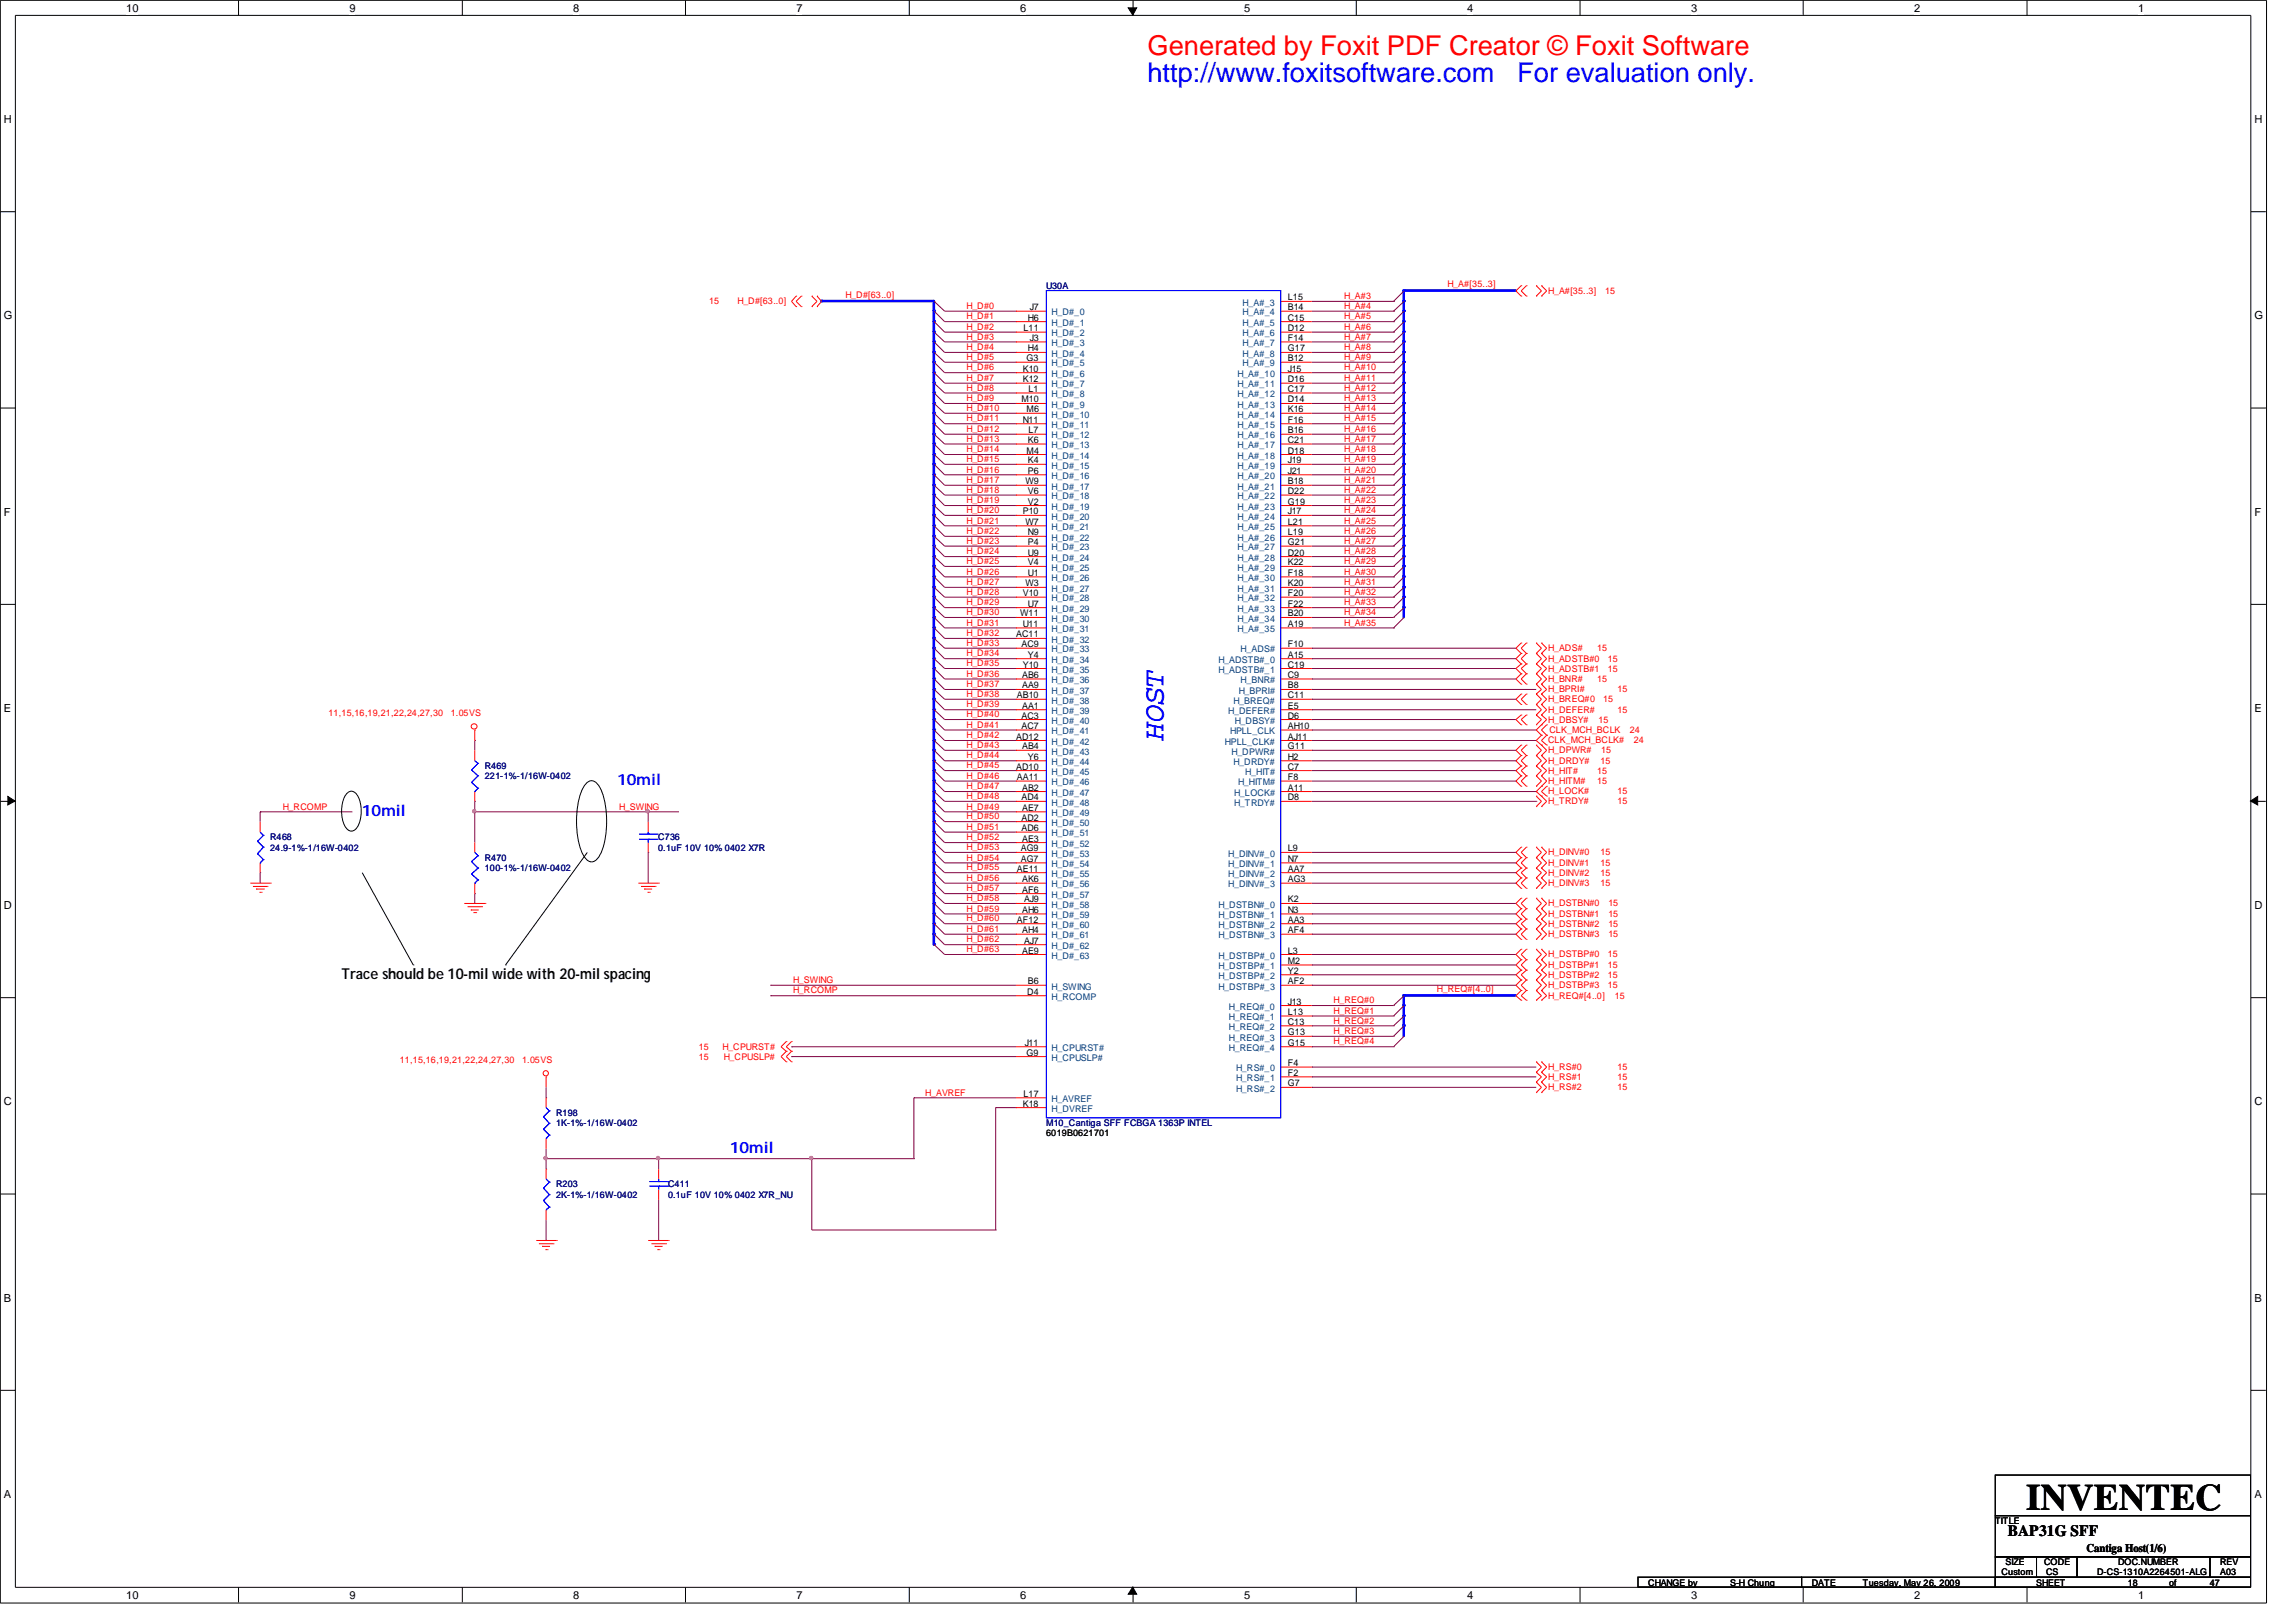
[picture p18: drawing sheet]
<svg xmlns="http://www.w3.org/2000/svg" width="297mm" height="210mm" viewBox="0 0 297 210" stroke-linecap="round" stroke-linejoin="round" font-family="sans-serif">
<defs><g id="words">
<text font-size="4.8" x="262.1" y="195.3">INVENTEC</text>
<text font-size="3.8" fill="#00f" x="150.5" y="95.8" transform="rotate(-90 150.5 95.8)">HOST</text>
<text font-size="3.5" fill="#f00" x="148.5" y="7.1">Generated by Foxit PDF Creator © Foxit Software</text>
<g font-size="3.5" fill="#00f">
<text x="148.5" y="10.6">http://www.foxitsoftware.com</text>
<text x="196.3" y="10.6">For evaluation only.</text>
</g>
<g font-size="2" fill="#00f">
<text x="79.8" y="101.6">10mil</text>
<text x="46.8" y="105.6">10mil</text>
<text x="94.4" y="149.2">10mil</text>
</g>
<text font-size="2" x="259.8" y="198.7">BAP31G SFF</text>
<text font-size="1.9" x="44.2" y="126.7">Trace should be 10-mil wide with 20-mil spacing</text>
<text font-size="1.5" x="269.9" y="200.7">Cantiga Host(1/6)</text>
<g font-size="1.4">
<text x="16.3" y="1.5">10</text>
<text x="45.2" y="1.5">9</text>
<text x="74.2" y="1.5">8</text>
<text x="103" y="1.5">7</text>
<text x="132" y="1.5">6</text>
<text x="161" y="1.5">5</text>
<text x="189.8" y="1.5">4</text>
<text x="218.8" y="1.5">3</text>
<text x="247.7" y="1.5">2</text>
<text x="276.6" y="1.5">1</text>
<text x=".5" y="15.9">H</text>
<text x="291.7" y="15.9">H</text>
<text x=".5" y="41.3">G</text>
<text x="291.7" y="41.3">G</text>
<text x=".5" y="66.7">F</text>
<text x="291.7" y="66.7">F</text>
<text x=".5" y="92.1">E</text>
<text x="291.7" y="92.1">E</text>
<text x=".5" y="117.6">D</text>
<text x="291.7" y="117.6">D</text>
<text x=".5" y="143">C</text>
<text x="291.7" y="143">C</text>
<text x=".5" y="168.4">B</text>
<text x="291.7" y="168.4">B</text>
<text x=".5" y="193.8">A</text>
<text x="291.7" y="193.8">A</text>
<text x="16.3" y="206.8">10</text>
<text x="45.2" y="206.8">9</text>
<text x="74.2" y="206.8">8</text>
<text x="103" y="206.8">7</text>
<text x="132" y="206.8">6</text>
<text x="161" y="206.8">5</text>
<text x="189.8" y="206.8">4</text>
<text x="218.8" y="206.8">3</text>
<text x="247.7" y="206.8">2</text>
<text x="276.6" y="206.8">1</text>
</g>
<g font-size="1.2" fill="#f00">
<text x="91.8" y="39.4">15</text>
<text x="95.4" y="39.4">H_D#[63..0]</text>
<text x="109.4" y="38.5">H_D#[63..0]</text>
<text x="125" y="40">H_D#0</text>
<text x="125" y="41.3">H_D#1</text>
<text x="173.9" y="38.7">H_A#3</text>
<text x="173.9" y="40">H_A#4</text>
<text x="173.9" y="41.3">H_A#5</text>
<text x="187.3" y="37.2">H_A#[35..3]</text>
<text x="200.3" y="38">H_A#[35..3]</text>
<text x="207.7" y="38">15</text>
<text x="125" y="42.7">H_D#2</text>
<text x="125" y="46.6">H_D#5</text>
<text x="125" y="47.9">H_D#6</text>
<text x="125" y="43.9">H_D#3</text>
<text x="125" y="45.3">H_D#4</text>
<text x="173.9" y="42.7">H_A#6</text>
<text x="173.9" y="43.9">H_A#7</text>
<text x="173.9" y="45.3">H_A#8</text>
<text x="173.9" y="46.6">H_A#9</text>
<text x="173.9" y="47.9">H_A#10</text>
<text x="125" y="49.3">H_D#7</text>
<text x="125" y="51.9">H_D#9</text>
<text x="125" y="50.5">H_D#8</text>
<text x="125" y="53.2">H_D#10</text>
<text x="173.9" y="49.3">H_A#11</text>
<text x="173.9" y="50.5">H_A#12</text>
<text x="173.9" y="51.9">H_A#13</text>
<text x="173.9" y="53.2">H_A#14</text>
<text x="125" y="55.9">H_D#12</text>
<text x="125" y="57.1">H_D#13</text>
<text x="125" y="54.5">H_D#11</text>
<text x="125" y="58.5">H_D#14</text>
<text x="125" y="59.8">H_D#15</text>
<text x="173.9" y="59.8">H_A#19</text>
<text x="173.9" y="57.1">H_A#17</text>
<text x="173.9" y="54.5">H_A#15</text>
<text x="173.9" y="55.9">H_A#16</text>
<text x="173.9" y="58.5">H_A#18</text>
<text x="125" y="63.8">H_D#18</text>
<text x="125" y="61.1">H_D#16</text>
<text x="125" y="65.1">H_D#19</text>
<text x="125" y="62.5">H_D#17</text>
<text x="173.9" y="65.1">H_A#23</text>
<text x="173.9" y="63.8">H_A#22</text>
<text x="173.9" y="62.5">H_A#21</text>
<text x="173.9" y="61.1">H_A#20</text>
<text x="125" y="67.7">H_D#21</text>
<text x="125" y="69.1">H_D#22</text>
<text x="125" y="66.4">H_D#20</text>
<text x="125" y="70.4">H_D#23</text>
<text x="125" y="71.7">H_D#24</text>
<text x="173.9" y="66.4">H_A#24</text>
<text x="173.9" y="70.4">H_A#27</text>
<text x="173.9" y="69.1">H_A#26</text>
<text x="173.9" y="67.7">H_A#25</text>
<text x="173.9" y="71.7">H_A#28</text>
<text x="125" y="75.7">H_D#27</text>
<text x="125" y="73">H_D#25</text>
<text x="125" y="77">H_D#28</text>
<text x="125" y="74.3">H_D#26</text>
<text x="173.9" y="74.3">H_A#30</text>
<text x="173.9" y="73">H_A#29</text>
<text x="173.9" y="75.7">H_A#31</text>
<text x="173.9" y="77">H_A#32</text>
<text x="125" y="80.9">H_D#31</text>
<text x="125" y="78.3">H_D#29</text>
<text x="125" y="79.6">H_D#30</text>
<text x="125" y="82.3">H_D#32</text>
<text x="125" y="83.6">H_D#33</text>
<text x="173.9" y="78.3">H_A#33</text>
<text x="173.9" y="79.6">H_A#34</text>
<text x="173.9" y="80.9">H_A#35</text>
<text x="125" y="87.5">H_D#36</text>
<text x="125" y="88.9">H_D#37</text>
<text x="125" y="84.9">H_D#34</text>
<text x="125" y="86.2">H_D#35</text>
<text x="200.3" y="85.6">H_ADSTB#0</text>
<text x="200.3" y="84.2">H_ADS#</text>
<text x="200.3" y="87">H_ADSTB#1</text>
<text x="200.3" y="88.2">H_BNR#</text>
<text x="200.3" y="89.6">H_BPRI#</text>
<text x="206.7" y="84.2">15</text>
<text x="206.7" y="88.2">15</text>
<text x="208" y="85.6">15</text>
<text x="208" y="87">15</text>
<text x="209.3" y="89.6">15</text>
<text x="42.5" y="92.6">11,15,16,19,21,22,24,27,30</text>
<text x="58.3" y="92.6">1.05VS</text>
<text x="125" y="94.1">H_D#41</text>
<text x="125" y="92.8">H_D#40</text>
<text x="125" y="90.2">H_D#38</text>
<text x="125" y="91.5">H_D#39</text>
<text x="125" y="95.5">H_D#42</text>
<text x="200.3" y="90.8">H_BREQ#0</text>
<text x="200.3" y="93.6">H_DBSY#</text>
<text x="200.3" y="92.2">H_DEFER#</text>
<text x="200.5" y="94.8">CLK_MCH_BCLK</text>
<text x="206.8" y="93.6">15</text>
<text x="207.4" y="90.8">15</text>
<text x="209.3" y="92.2">15</text>
<text x="210.9" y="94.8">24</text>
<text x="125" y="96.8">H_D#43</text>
<text x="125" y="100.8">H_D#46</text>
<text x="125" y="99.4">H_D#45</text>
<text x="125" y="98.1">H_D#44</text>
<text x="200.3" y="98.8">H_DRDY#</text>
<text x="200.3" y="97.5">H_DPWR#</text>
<text x="200.3" y="96.2">CLK_MCH_BCLK#</text>
<text x="200.3" y="101.4">H_HITM#</text>
<text x="200.3" y="100.2">H_HIT#</text>
<text x="206.7" y="101.4">15</text>
<text x="206.7" y="100.2">15</text>
<text x="207.1" y="98.8">15</text>
<text x="207.2" y="97.5">15</text>
<text x="211.4" y="96.2">24</text>
<text x="36.6" y="104.7">H_RCOMP</text>
<text x="80.1" y="104.7">H_SWING</text>
<text x="125" y="102.1">H_D#47</text>
<text x="125" y="106">H_D#50</text>
<text x="125" y="104.7">H_D#49</text>
<text x="125" y="103.4">H_D#48</text>
<text x="125" y="107.4">H_D#51</text>
<text x="200.3" y="102.8">H_LOCK#</text>
<text x="200.3" y="104.1">H_TRDY#</text>
<text x="209.3" y="102.8">15</text>
<text x="209.3" y="104.1">15</text>
<text x="125" y="112.6">H_D#55</text>
<text x="125" y="114">H_D#56</text>
<text x="125" y="110">H_D#53</text>
<text x="125" y="111.3">H_D#54</text>
<text x="125" y="108.7">H_D#52</text>
<text x="200.3" y="112">H_DINV#1</text>
<text x="200.3" y="113.4">H_DINV#2</text>
<text x="200.3" y="110.7">H_DINV#0</text>
<text x="207.1" y="112">15</text>
<text x="207.1" y="113.4">15</text>
<text x="207.1" y="110.7">15</text>
<text x="125" y="117.9">H_D#59</text>
<text x="125" y="116.6">H_D#58</text>
<text x="125" y="119.2">H_D#60</text>
<text x="125" y="115.3">H_D#57</text>
<text x="200.3" y="118.6">H_DSTBN#1</text>
<text x="200.3" y="120">H_DSTBN#2</text>
<text x="200.3" y="117.3">H_DSTBN#0</text>
<text x="200.3" y="114.6">H_DINV#3</text>
<text x="207.1" y="114.6">15</text>
<text x="208.1" y="118.6">15</text>
<text x="208.1" y="120">15</text>
<text x="208.1" y="117.3">15</text>
<text x="125" y="123.2">H_D#63</text>
<text x="125" y="120.6">H_D#61</text>
<text x="125" y="121.9">H_D#62</text>
<text x="200.3" y="125.2">H_DSTBP#1</text>
<text x="200.3" y="121.2">H_DSTBN#3</text>
<text x="200.3" y="123.9">H_DSTBP#0</text>
<text x="208" y="125.2">15</text>
<text x="208" y="123.9">15</text>
<text x="208.1" y="121.2">15</text>
<text x="102.6" y="128.5">H_RCOMP</text>
<text x="102.6" y="127.2">H_SWING</text>
<text x="172.5" y="131.1">H_REQ#1</text>
<text x="172.5" y="129.8">H_REQ#0</text>
<text x="185.9" y="128.4">H_REQ#[4..0]</text>
<text x="200.3" y="126.6">H_DSTBP#2</text>
<text x="200.3" y="129.2">H_REQ#[4..0]</text>
<text x="200.3" y="127.8">H_DSTBP#3</text>
<text x="208" y="126.6">15</text>
<text x="208" y="127.8">15</text>
<text x="208.9" y="129.2">15</text>
<text x="51.7" y="137.5">11,15,16,19,21,22,24,27,30</text>
<text x="67.6" y="137.5">1.05VS</text>
<text x="90.4" y="137.1">15</text>
<text x="90.4" y="135.8">15</text>
<text x="93.5" y="135.8">H_CPURST#</text>
<text x="93.6" y="137.1">H_CPUSLP#</text>
<text x="172.5" y="132.4">H_REQ#2</text>
<text x="172.5" y="133.8">H_REQ#3</text>
<text x="172.5" y="135.1">H_REQ#4</text>
<text x="119.7" y="141.7">H_AVREF</text>
<text x="200.3" y="138.4">H_RS#0</text>
<text x="200.3" y="139.8">H_RS#1</text>
<text x="200.3" y="141.1">H_RS#2</text>
<text x="209.3" y="138.4">15</text>
<text x="209.3" y="139.8">15</text>
<text x="209.3" y="141.1">15</text>
</g>
<g font-size="1.2">
<text x="133" y="41.5">H6</text>
<text x="133.3" y="40.1">J7</text>
<text x="166.6" y="38.9">L15</text>
<text x="166.6" y="40.1">B14</text>
<text x="166.6" y="41.5">C15</text>
<text x="132.4" y="42.8">L11</text>
<text x="132.8" y="46.7">G3</text>
<text x="133" y="45.5">H4</text>
<text x="133.3" y="44.1">J3</text>
<text x="166.6" y="42.8">D12</text>
<text x="166.6" y="44.1">F14</text>
<text x="166.6" y="45.5">G17</text>
<text x="166.6" y="46.7">B12</text>
<text x="132.2" y="52.1">M10</text>
<text x="132.3" y="48.1">K10</text>
<text x="132.3" y="49.4">K12</text>
<text x="132.8" y="53.3">M6</text>
<text x="133.1" y="50.7">L1</text>
<text x="166.6" y="48.1">J15</text>
<text x="166.6" y="49.4">D16</text>
<text x="166.6" y="50.7">C17</text>
<text x="166.6" y="52.1">D14</text>
<text x="166.6" y="53.3">K16</text>
<text x="132.3" y="54.7">N11</text>
<text x="132.8" y="58.7">M4</text>
<text x="133" y="57.3">K6</text>
<text x="133" y="59.9">K4</text>
<text x="133.1" y="56">L7</text>
<text x="166.6" y="54.7">F16</text>
<text x="166.6" y="56">B16</text>
<text x="166.6" y="57.3">C21</text>
<text x="166.6" y="58.7">D18</text>
<text x="166.6" y="59.9">J19</text>
<text x="132.7" y="62.7">W9</text>
<text x="133" y="61.3">P6</text>
<text x="133" y="63.9">V6</text>
<text x="133" y="65.3">V2</text>
<text x="166.6" y="61.3">J21</text>
<text x="166.6" y="62.7">B18</text>
<text x="166.6" y="63.9">D22</text>
<text x="166.6" y="65.3">G19</text>
<text x="132.3" y="66.5">P10</text>
<text x="132.7" y="67.9">W7</text>
<text x="133" y="69.3">N9</text>
<text x="133" y="70.5">P4</text>
<text x="133" y="71.9">U9</text>
<text x="166.6" y="66.5">J17</text>
<text x="166.6" y="67.9">L21</text>
<text x="166.6" y="69.3">L19</text>
<text x="166.6" y="70.5">G21</text>
<text x="166.6" y="71.9">D20</text>
<text x="132.3" y="77.1">V10</text>
<text x="132.7" y="75.9">W3</text>
<text x="133" y="73.2">V4</text>
<text x="133" y="74.5">U1</text>
<text x="166.6" y="73.2">K22</text>
<text x="166.6" y="74.5">F18</text>
<text x="166.6" y="75.9">K20</text>
<text x="166.6" y="77.1">F20</text>
<text x="131.5" y="82.5">AC11</text>
<text x="132" y="79.8">W11</text>
<text x="132.2" y="83.7">AC9</text>
<text x="132.3" y="81.1">U11</text>
<text x="133" y="78.5">U7</text>
<text x="166.6" y="83.7">F10</text>
<text x="166.6" y="78.5">F22</text>
<text x="166.6" y="79.8">B20</text>
<text x="166.6" y="81.1">A19</text>
<text x="132.2" y="87.7">AB6</text>
<text x="132.2" y="89.1">AA9</text>
<text x="132.3" y="86.4">Y10</text>
<text x="133" y="85.1">Y4</text>
<text x="166.6" y="87.7">C9</text>
<text x="166.6" y="85.1">A15</text>
<text x="166.6" y="86.4">C19</text>
<text x="166.6" y="89.1">B8</text>
<text x="131.5" y="95.7">AD12</text>
<text x="131.6" y="90.3">AB10</text>
<text x="132.2" y="93">AC3</text>
<text x="132.2" y="94.3">AC7</text>
<text x="132.2" y="91.7">AA1</text>
<text x="166.6" y="90.3">C11</text>
<text x="166.6" y="94.3">AH10</text>
<text x="166.6" y="93">D6</text>
<text x="166.6" y="95.7">AJ11</text>
<text x="166.6" y="91.7">E5</text>
<text x="131.5" y="99.6">AD10</text>
<text x="131.6" y="100.9">AA11</text>
<text x="132.2" y="96.9">AB4</text>
<text x="133" y="98.3">Y6</text>
<text x="166.6" y="96.9">G11</text>
<text x="166.6" y="99.6">C7</text>
<text x="166.6" y="98.3">H2</text>
<text x="166.6" y="100.9">F8</text>
<text x="132.2" y="106.2">AD2</text>
<text x="132.2" y="103.5">AD4</text>
<text x="132.2" y="107.5">AD6</text>
<text x="132.2" y="102.3">AB2</text>
<text x="132.2" y="104.9">AE7</text>
<text x="166.6" y="103.5">D8</text>
<text x="166.6" y="102.3">A11</text>
<text x="131.6" y="112.8">AE11</text>
<text x="132.1" y="110.2">AG9</text>
<text x="132.1" y="111.5">AG7</text>
<text x="132.2" y="108.9">AE3</text>
<text x="166.6" y="110.2">L9</text>
<text x="166.6" y="111.5">N7</text>
<text x="166.6" y="112.8">AA7</text>
<text x="131.6" y="119.4">AF12</text>
<text x="132.2" y="114.1">AK6</text>
<text x="132.2" y="115.5">AF6</text>
<text x="132.2" y="118.1">AH6</text>
<text x="132.5" y="116.8">AJ9</text>
<text x="166.6" y="116.8">K2</text>
<text x="166.6" y="118.1">N3</text>
<text x="166.6" y="119.4">AA3</text>
<text x="166.6" y="114.1">AG3</text>
<text x="132.2" y="120.7">AH4</text>
<text x="132.2" y="123.4">AE9</text>
<text x="132.5" y="122.1">AJ7</text>
<text x="166.6" y="120.7">AF4</text>
<text x="166.6" y="123.4">L3</text>
<text x="166.6" y="124.7">M2</text>
<text x="166.6" y="126">Y2</text>
<text x="132.9" y="128.7">D4</text>
<text x="133" y="127.3">B6</text>
<text x="166.6" y="127.3">AF2</text>
<text x="166.6" y="130">J13</text>
<text x="166.6" y="131.3">L13</text>
<text x="132.6" y="135.3">J11</text>
<text x="132.8" y="136.6">G9</text>
<text x="166.6" y="137.9">F4</text>
<text x="166.6" y="132.6">C13</text>
<text x="166.6" y="133.9">G13</text>
<text x="166.6" y="135.3">G15</text>
<text x="132.3" y="143.2">K18</text>
<text x="132.4" y="141.9">L17</text>
<text x="166.6" y="139.2">F2</text>
<text x="166.6" y="140.5">G7</text>
<text x="135.4" y="147">6019B0621701</text>
<text x="258.1" y="197.2">TITLE</text>
<text x="259" y="203.8">Custom</text>
<text x="259.5" y="202.5">SIZE</text>
<text x="264.5" y="202.5">CODE</text>
<text x="264.7" y="203.8">CS</text>
<text x="271.3" y="203.8">D-CS-1310A2264501-ALG</text>
<text x="274" y="202.5">DOC.NUMBER</text>
<text x="287.2" y="203.8">A03</text>
<text x="287.2" y="202.5">REV</text>
<text x="213.3" y="205.1">CHANGE by</text>
<text x="223.8" y="205.1">S-H Chung</text>
<text x="234.4" y="205.1">DATE</text>
<text x="241" y="205.1">Tuesday, May 26, 2009</text>
<text x="263.5" y="205.1">SHEET</text>
<text x="275.3" y="205.1">18</text>
<text x="280.6" y="205.1">of</text>
<text x="285.9" y="205.1">47</text>
</g>
<g font-size="1.2" fill="#000080">
<text x="135.4" y="37.4">U30A</text>
<text x="62.7" y="99.5">R469</text>
<text x="62.7" y="100.8">221-1%-1/16W-0402</text>
<text x="35" y="108.7">R468</text>
<text x="35" y="110.1">24.9-1%-1/16W-0402</text>
<text x="62.7" y="111.3">R470</text>
<text x="62.7" y="112.7">100-1%-1/16W-0402</text>
<text x="85.2" y="108.7">C736</text>
<text x="85.2" y="110.1">0.1uF 10V 10% 0402 X7R</text>
<text x="72" y="144.4">R198</text>
<text x="72" y="145.7">1K-1%-1/16W-0402</text>
<text x="135.4" y="145.7">M10_Cantiga SFF FCBGA 1363P INTEL</text>
<text x="72" y="153.6">R203</text>
<text x="72" y="154.9">2K-1%-1/16W-0402</text>
<text x="86.4" y="153.6">C411</text>
<text x="86.4" y="154.9">0.1uF 10V 10% 0402 X7R_NU</text>
</g>
<g font-size="1.2" fill="#004080">
<text x="136" y="40.8">H_D#_0</text>
<text x="160.8" y="39.5">H_A#_3</text>
<text x="160.8" y="40.8">H_A#_4</text>
<text x="136" y="42.2">H_D#_1</text>
<text x="136" y="43.5">H_D#_2</text>
<text x="136" y="44.8">H_D#_3</text>
<text x="136" y="46.1">H_D#_4</text>
<text x="136" y="47.4">H_D#_5</text>
<text x="160.8" y="42.2">H_A#_5</text>
<text x="160.8" y="43.5">H_A#_6</text>
<text x="160.8" y="44.8">H_A#_7</text>
<text x="160.8" y="46.1">H_A#_8</text>
<text x="160.8" y="47.4">H_A#_9</text>
<text x="136" y="51.4">H_D#_8</text>
<text x="136" y="52.7">H_D#_9</text>
<text x="136" y="48.8">H_D#_6</text>
<text x="136" y="50.1">H_D#_7</text>
<text x="160.1" y="48.8">H_A#_10</text>
<text x="160.1" y="50.1">H_A#_11</text>
<text x="160.1" y="51.4">H_A#_12</text>
<text x="160.1" y="52.7">H_A#_13</text>
<text x="136" y="54">H_D#_10</text>
<text x="136" y="55.4">H_D#_11</text>
<text x="136" y="56.7">H_D#_12</text>
<text x="136" y="58">H_D#_13</text>
<text x="136" y="59.4">H_D#_14</text>
<text x="160.1" y="54">H_A#_14</text>
<text x="160.1" y="55.4">H_A#_15</text>
<text x="160.1" y="56.7">H_A#_16</text>
<text x="160.1" y="58">H_A#_17</text>
<text x="160.1" y="59.4">H_A#_18</text>
<text x="136" y="60.6">H_D#_15</text>
<text x="136" y="62">H_D#_16</text>
<text x="136" y="63.3">H_D#_17</text>
<text x="136" y="64.6">H_D#_18</text>
<text x="136" y="66">H_D#_19</text>
<text x="160.1" y="60.6">H_A#_19</text>
<text x="160.1" y="62">H_A#_20</text>
<text x="160.1" y="63.3">H_A#_21</text>
<text x="160.1" y="64.6">H_A#_22</text>
<text x="160.1" y="66">H_A#_23</text>
<text x="136" y="67.2">H_D#_20</text>
<text x="136" y="68.6">H_D#_21</text>
<text x="136" y="69.9">H_D#_22</text>
<text x="136" y="71.2">H_D#_23</text>
<text x="160.1" y="67.2">H_A#_24</text>
<text x="160.1" y="68.6">H_A#_25</text>
<text x="160.1" y="69.9">H_A#_26</text>
<text x="160.1" y="71.2">H_A#_27</text>
<text x="136" y="72.6">H_D#_24</text>
<text x="136" y="73.8">H_D#_25</text>
<text x="136" y="75.2">H_D#_26</text>
<text x="136" y="76.5">H_D#_27</text>
<text x="136" y="77.8">H_D#_28</text>
<text x="160.1" y="72.6">H_A#_28</text>
<text x="160.1" y="73.8">H_A#_29</text>
<text x="160.1" y="75.2">H_A#_30</text>
<text x="160.1" y="76.5">H_A#_31</text>
<text x="160.1" y="77.8">H_A#_32</text>
<text x="136" y="80.4">H_D#_30</text>
<text x="136" y="79.2">H_D#_29</text>
<text x="136" y="81.8">H_D#_31</text>
<text x="136" y="83.1">H_D#_32</text>
<text x="160.1" y="79.2">H_A#_33</text>
<text x="160.1" y="80.4">H_A#_34</text>
<text x="160.1" y="81.8">H_A#_35</text>
<text x="136" y="84.4">H_D#_33</text>
<text x="136" y="85.8">H_D#_34</text>
<text x="136" y="87">H_D#_35</text>
<text x="136" y="88.4">H_D#_36</text>
<text x="136" y="89.7">H_D#_37</text>
<text x="157.6" y="85.8">H_ADSTB#_0</text>
<text x="157.6" y="87">H_ADSTB#_1</text>
<text x="160.3" y="89.7">H_BPRI#</text>
<text x="160.5" y="84.4">H_ADS#</text>
<text x="160.5" y="88.4">H_BNR#</text>
<text x="136" y="93.6">H_D#_40</text>
<text x="136" y="91">H_D#_38</text>
<text x="136" y="92.4">H_D#_39</text>
<text x="136" y="95">H_D#_41</text>
<text x="158.9" y="92.4">H_DEFER#</text>
<text x="159.2" y="95">HPLL_CLK</text>
<text x="159.6" y="91">H_BREQ#</text>
<text x="159.8" y="93.6">H_DBSY#</text>
<text x="136" y="96.4">H_D#_42</text>
<text x="136" y="97.6">H_D#_43</text>
<text x="136" y="99">H_D#_44</text>
<text x="136" y="100.2">H_D#_45</text>
<text x="136" y="101.6">H_D#_46</text>
<text x="158.5" y="96.4">HPLL_CLK#</text>
<text x="159.3" y="97.6">H_DPWR#</text>
<text x="159.6" y="99">H_DRDY#</text>
<text x="160.2" y="101.6">H_HITM#</text>
<text x="161.1" y="100.2">H_HIT#</text>
<text x="136" y="106.8">H_D#_50</text>
<text x="136" y="103">H_D#_47</text>
<text x="136" y="104.2">H_D#_48</text>
<text x="136" y="105.6">H_D#_49</text>
<text x="159.7" y="104.2">H_TRDY#</text>
<text x="159.7" y="103">H_LOCK#</text>
<text x="136" y="108.2">H_D#_51</text>
<text x="136" y="109.6">H_D#_52</text>
<text x="136" y="110.8">H_D#_53</text>
<text x="136" y="112.2">H_D#_54</text>
<text x="136" y="113.5">H_D#_55</text>
<text x="158.9" y="110.8">H_DINV#_0</text>
<text x="158.9" y="112.2">H_DINV#_1</text>
<text x="158.9" y="113.5">H_DINV#_2</text>
<text x="136" y="114.8">H_D#_56</text>
<text x="136" y="116.2">H_D#_57</text>
<text x="136" y="117.4">H_D#_58</text>
<text x="136" y="118.8">H_D#_59</text>
<text x="157.6" y="117.4">H_DSTBN#_0</text>
<text x="157.6" y="118.8">H_DSTBN#_1</text>
<text x="158.9" y="114.8">H_DINV#_3</text>
<text x="136" y="120.1">H_D#_60</text>
<text x="136" y="121.4">H_D#_61</text>
<text x="136" y="122.8">H_D#_62</text>
<text x="136" y="124">H_D#_63</text>
<text x="157.6" y="120.1">H_DSTBN#_2</text>
<text x="157.6" y="121.4">H_DSTBN#_3</text>
<text x="157.6" y="124">H_DSTBP#_0</text>
<text x="157.6" y="125.4">H_DSTBP#_1</text>
<text x="136" y="128">H_SWING</text>
<text x="136" y="129.4">H_RCOMP</text>
<text x="157.6" y="126.7">H_DSTBP#_2</text>
<text x="157.6" y="128">H_DSTBP#_3</text>
<text x="159" y="130.6">H_REQ#_0</text>
<text x="159" y="132">H_REQ#_1</text>
<text x="136" y="136">H_CPURST#</text>
<text x="136" y="137.2">H_CPUSLP#</text>
<text x="159" y="133.3">H_REQ#_2</text>
<text x="159" y="134.6">H_REQ#_3</text>
<text x="159" y="136">H_REQ#_4</text>
<text x="136" y="142.6">H_AVREF</text>
<text x="136" y="143.8">H_DVREF</text>
<text x="159.9" y="138.6">H_RS#_0</text>
<text x="159.9" y="139.9">H_RS#_1</text>
<text x="159.9" y="141.2">H_RS#_2</text>
</g>
</g></defs>
<path d="M0 0h293.2v207.4h-293.2zM2 2h289.2v203.4h-289.2z" fill="none" stroke="#000" stroke-width=".13"/>
<g fill="#fff">
<path d="M16.3 .3h1.6v1.6h-1.6z"/>
<path d="M16.3 205.6h1.6v1.6h-1.6z"/>
</g>
<path d="M30.9 0v2M30.9 205.4v1.9" fill="none" stroke="#000" stroke-width=".13"/>
<g fill="#fff">
<path d="M45.2 .3h.8v1.6h-.8z"/>
<path d="M45.2 205.6h.8v1.6h-.8z"/>
</g>
<path d="M59.8 0v2M59.8 205.4v1.9" fill="none" stroke="#000" stroke-width=".13"/>
<g fill="#fff">
<path d="M74.2 .3h.7v1.6h-.7z"/>
<path d="M74.2 205.6h.7v1.6h-.7z"/>
</g>
<path d="M88.7 0v2M88.7 205.4v1.9" fill="none" stroke="#000" stroke-width=".13"/>
<g fill="#fff">
<path d="M103 .3h.8v1.6h-.8z"/>
<path d="M103 205.6h.8v1.6h-.8z"/>
</g>
<path d="M117.6 0v2M117.6 205.4v1.9" fill="none" stroke="#000" stroke-width=".13"/>
<g fill="#fff">
<path d="M132 .3h.8v1.6h-.8z"/>
<path d="M132 205.6h.8v1.6h-.8z"/>
</g>
<path d="M146.6 0v2M146.6 205.4v1.9" fill="none" stroke="#000" stroke-width=".13"/>
<path d="M146 1h1.1l-.5 .9zM146.6 205.3l.5 .9h-1.1z" fill="#000" stroke="#000" stroke-width=".13"/>
<g fill="#fff">
<path d="M161 .3h.7v1.6h-.7z"/>
<path d="M161 205.6h.7v1.6h-.7z"/>
</g>
<path d="M175.5 0v2M175.5 205.4v1.9" fill="none" stroke="#000" stroke-width=".13"/>
<g fill="#fff">
<path d="M189.8 .3h.8v1.6h-.8z"/>
<path d="M189.8 205.6h.8v1.6h-.8z"/>
</g>
<path d="M204.4 0v2M204.4 205.4v1.9" fill="none" stroke="#000" stroke-width=".13"/>
<g fill="#fff">
<path d="M218.8 .3h.7v1.6h-.7z"/>
<path d="M218.8 205.6h.7v1.6h-.7z"/>
</g>
<path d="M233.3 0v2M233.3 205.4v1.9" fill="none" stroke="#000" stroke-width=".13"/>
<g fill="#fff">
<path d="M247.6 .3h.8v1.6h-.8z"/>
<path d="M247.6 205.6h.8v1.6h-.8z"/>
</g>
<path d="M262.3 0v2M262.3 205.4v1.9" fill="none" stroke="#000" stroke-width=".13"/>
<g fill="#fff">
<path d="M276.6 .3h.8v1.6h-.8z"/>
<path d="M276.6 205.6h.8v1.6h-.8z"/>
<path d="M.5 14.6h.9v1.7h-.9z"/>
<path d="M291.7 14.6h.9v1.7h-.9z"/>
<path d="M.5 40h1v1.7h-1z"/>
<path d="M291.7 40h1v1.7h-1z"/>
</g>
<path d="M0 27.4h2M291.2 27.4h2" fill="none" stroke="#000" stroke-width=".13"/>
<g fill="#fff">
<path d="M.5 65.4h.9v1.7h-.9z"/>
<path d="M291.7 65.4h.8v1.7h-.8z"/>
</g>
<path d="M0 52.8h2M291.2 52.8h2" fill="none" stroke="#000" stroke-width=".13"/>
<g fill="#fff">
<path d="M.5 90.8h.9v1.7h-.9z"/>
<path d="M291.7 90.8h.9v1.7h-.9z"/>
</g>
<path d="M0 78.2h2M291.2 78.2h2" fill="none" stroke="#000" stroke-width=".13"/>
<g fill="#fff">
<path d="M.5 116.3h1v1.6h-1z"/>
<path d="M291.7 116.3h1v1.6h-1z"/>
</g>
<path d="M0 103.7h2M291.2 103.7h2" fill="none" stroke="#000" stroke-width=".13"/>
<path d="M1 103l.9 .6-.9 .5zM291.2 103.6l.9-.6v1.1z" fill="#000" stroke="#000" stroke-width=".13"/>
<g fill="#fff">
<path d="M.5 141.7h1v1.6h-1z"/>
<path d="M291.7 141.7h1v1.6h-1z"/>
</g>
<path d="M0 129.1h2M291.2 129.1h2" fill="none" stroke="#000" stroke-width=".13"/>
<g fill="#fff">
<path d="M.5 167.1h.9v1.6h-.9z"/>
<path d="M291.7 167.1h.9v1.6h-.9z"/>
</g>
<path d="M0 154.5h2M291.2 154.5h2" fill="none" stroke="#000" stroke-width=".13"/>
<g fill="#fff">
<path d="M.5 192.5h.9v1.6h-.9z"/>
<path d="M291.7 192.5h.9v1.6h-.9z"/>
</g>
<path d="M0 179.9h2M291.2 179.9h2" fill="none" stroke="#000" stroke-width=".13"/>
<g fill="none" stroke="#800040" stroke-width=".13">
<path d="M122.2 49.6h9.2M122.2 43h9.2M122.2 56.2h9.2M122.2 46.9h9.2M122.2 40.3h9.2M122.2 57.4h9.2M122.2 54.8h9.2M122.2 48.2h9.2M122.2 44.2h9.2M122.2 52.2h9.2M122.2 50.8h9.2M122.2 58.8h9.2"/>
<path d="M122.2 53.5h9.2M122.2 45.6h9.2M122.2 41.6h9.2M131.4 49.6h.1M131.4 43h.1M131.4 56.2h.1M131.4 46.9h.1M131.4 40.3h.1M131.4 57.4h.1M131.4 54.8h.1M131.4 48.2h.1M131.4 44.2h.1"/>
<path d="M131.4 52.2h.1M131.4 50.8h.1M131.4 58.8h.1M131.4 53.5h.1M131.4 45.6h.1M131.4 41.6h.1M122.2 60.1h9.2M122.2 76h9.2M122.2 68h9.2M122.2 69.4h9.2M122.2 64.1h9.2M122.2 66.7h9.2"/>
<path d="M122.2 61.4h9.2M122.2 73.3h9.2M122.2 77.3h9.2M122.2 70.7h9.2M122.2 74.6h9.2M122.2 78.6h9.2M122.2 65.4h9.2M122.2 62.8h9.2M122.2 79.9h9.2M122.2 72h9.2M131.4 60.1h.1M131.4 76h.1"/>
<path d="M131.4 68h.1M131.4 69.4h.1M131.4 64.1h.1M131.4 66.7h.1M131.4 61.4h.1M131.4 73.3h.1M131.4 77.3h.1M131.4 70.7h.1M131.4 74.6h.1M131.4 78.6h.1M131.4 65.4h.1M131.4 62.8h.1"/>
<path d="M131.4 79.9h.1M131.4 72h.1M122.2 81.2h9.2M122.2 82.6h9.2M122.2 94.4h9.2M122.2 83.9h9.2M122.2 93.1h9.2M122.2 90.5h9.2M122.2 97.1h9.2M122.2 87.8h9.2M122.2 91.8h9.2M122.2 89.2h9.2"/>
<path d="M122.2 85.2h9.2M122.2 95.8h9.2M122.2 86.5h9.2M122.2 99.7h9.2M122.2 98.4h9.2M131.4 81.2h.1M131.4 82.6h.1M131.4 94.4h.1M131.4 83.9h.1M131.4 93.1h.1M131.4 90.5h.1M131.4 97.1h.1"/>
<path d="M131.4 87.8h.1M131.4 91.8h.1M131.4 89.2h.1M131.4 85.2h.1M131.4 95.8h.1M131.4 86.5h.1M131.4 99.7h.1M131.4 98.4h.1M122.2 102.4h9.2M122.2 101h9.2M122.2 112.9h9.2M122.2 106.3h9.2"/>
<path d="M122.2 118.2h9.2M122.2 114.3h9.2M122.2 110.3h9.2M122.2 116.9h9.2M122.2 119.5h9.2M122.2 111.6h9.2M122.2 115.6h9.2M122.2 105h9.2M122.2 103.7h9.2M122.2 107.7h9.2M122.2 109h9.2M131.4 102.4h.1"/>
<path d="M131.4 101h.1M131.4 112.9h.1M131.4 106.3h.1M131.4 118.2h.1M131.4 114.3h.1M131.4 110.3h.1M131.4 116.9h.1M131.4 119.5h.1M131.4 111.6h.1M131.4 115.6h.1M131.4 105h.1M131.4 103.7h.1"/>
<path d="M131.4 107.7h.1M131.4 109h.1M122.2 123.5h9.2M122.2 120.9h9.2M122.2 122.2h9.2M131.4 123.5h.1M131.4 120.9h.1M131.4 122.2h.1"/>
</g>
<path d="M106.3 38.9h14.5" fill="none" stroke="#00f" stroke-width=".34"/>
<circle cx="106.3" cy="38.9" r=".17" fill="#00f"/>
<g fill="none" stroke="#800040" stroke-width=".13">
<path d="M61.4 95.8h.1M61.4 95.8v1.3M33.7 105h.1M33.7 112.9h.1M33.7 105h11.9M33.7 105v1.3M33.7 112.9v1.4M61.4 105h.1M61.4 103.7h.1M61.4 115.6h.1M61.4 105h26.4M61.4 103.7v5.3"/>
<path d="M61.4 115.6v1.3M83.9 110.3h.1M83.9 105h.1M83.9 105v1.3M83.9 110.3v4"/>
</g>
<g fill="#f0f" stroke="#f0f" stroke-width=".13">
<circle cx="83.8" cy="104.9" r=".21"/>
<circle cx="61.3" cy="104.9" r=".21"/>
</g>
<path d="M120.8 85.2v1.2" fill="none" stroke="#00f" stroke-width=".34"/>
<circle cx="120.8" cy="86.4" r=".17" fill="#00f"/>
<path d="M120.8 98.4v1.3" fill="none" stroke="#00f" stroke-width=".34"/>
<circle cx="120.8" cy="99.7" r=".17" fill="#00f"/>
<path d="M120.8 101v1.4" fill="none" stroke="#00f" stroke-width=".34"/>
<circle cx="120.8" cy="102.4" r=".17" fill="#00f"/>
<path d="M120.8 56.1v1.3" fill="none" stroke="#00f" stroke-width=".34"/>
<circle cx="120.8" cy="57.4" r=".17" fill="#00f"/>
<path d="M120.8 42.9v1.3" fill="none" stroke="#00f" stroke-width=".34"/>
<circle cx="120.8" cy="44.2" r=".17" fill="#00f"/>
<path d="M169.7 86.5h.1M169.7 87.8h.1M169.7 89.2h.1M169.7 90.5h.1M169.7 86.5h26.4M169.7 87.8h26.4M169.7 89.2h29.1M169.7 90.5h26.4" fill="none" stroke="#800040" stroke-width=".13"/>
<path d="M181.6 128.8h14.5" fill="none" stroke="#00f" stroke-width=".34"/>
<circle cx="181.6" cy="128.8" r=".17" fill="#00f"/>
<g fill="none" stroke="#800040" stroke-width=".13">
<path d="M169.7 83.9h.1M169.7 85.2h.1M169.7 83.9h26.4M169.7 85.2h26.4M169.7 118.2h.1M169.7 119.5h.1M169.7 116.9h.1M169.7 118.2h26.4M169.7 119.5h26.4M169.7 116.9h26.4M169.7 138h.1M169.7 139.3h.1"/>
<path d="M169.7 131.4h.1M169.7 132.7h.1M169.7 130.1h.1M169.7 134.1h.1M169.7 135.4h.1M169.7 120.9h.1M169.7 124.8h.1M169.7 126.1h.1M169.7 123.5h.1M169.7 127.5h.1M169.7 138h29.1M169.7 139.3h29.1"/>
<path d="M169.7 131.4h10.6M169.7 132.7h10.6M169.7 130.1h10.6M169.7 134.1h10.6M169.7 135.4h10.6M169.7 120.9h26.4M169.7 124.8h26.4M169.7 126.1h26.4M169.7 123.5h26.4M169.7 127.5h26.4M169.7 140.7h.1M169.7 140.7h29.1"/>
</g>
<path d="M181.6 37.6h14.5" fill="none" stroke="#00f" stroke-width=".34"/>
<circle cx="181.6" cy="37.6" r=".17" fill="#00f"/>
<path d="M181.6 68v1.3" fill="none" stroke="#00f" stroke-width=".34"/>
<circle cx="181.6" cy="69.3" r=".17" fill="#00f"/>
<path d="M181.6 56.1v1.3" fill="none" stroke="#00f" stroke-width=".34"/>
<circle cx="181.6" cy="57.4" r=".17" fill="#00f"/>
<path d="M181.6 38.9v1.3" fill="none" stroke="#00f" stroke-width=".34"/>
<circle cx="181.6" cy="40.2" r=".17" fill="#00f"/>
<g fill="none" stroke="#800040" stroke-width=".13">
<path d="M169.7 39h10.6M180.3 39h.1M169.7 40.3h10.6M169.7 41.6h10.6M169.7 43h10.6M169.7 44.2h10.6M169.7 45.6h10.6M169.7 46.9h10.6M169.7 49.6h10.6M169.7 48.2h10.6M169.7 50.8h10.6M169.7 52.2h10.6"/>
<path d="M169.7 53.5h10.6M169.7 57.4h10.6M169.7 54.8h10.6M169.7 56.2h10.6M169.7 58.8h10.6M180.3 40.3h.1M180.3 41.6h.1M180.3 43h.1M180.3 44.2h.1M180.3 45.6h.1M180.3 46.9h.1M180.3 49.6h.1"/>
<path d="M180.3 48.2h.1M180.3 50.8h.1M180.3 52.2h.1M180.3 53.5h.1M180.3 57.4h.1M180.3 54.8h.1M180.3 56.2h.1M180.3 58.8h.1M169.7 79.9h.1M169.7 65.4h10.6M169.7 74.6h10.6M169.7 64.1h10.6"/>
<path d="M169.7 73.3h10.6M169.7 62.8h10.6M169.7 66.7h10.6M169.7 70.7h10.6M169.7 69.4h10.6M169.7 68h10.6M169.7 72h10.6M169.7 60.1h10.6M169.7 61.4h10.6M169.7 76h10.6M169.7 77.3h10.6M169.7 78.6h10.6"/>
<path d="M169.7 79.9h10.6M180.3 65.4h.1M180.3 74.6h.1M180.3 64.1h.1M180.3 73.3h.1M180.3 62.8h.1M180.3 66.7h.1M180.3 70.7h.1M180.3 69.4h.1M180.3 68h.1M180.3 72h.1M180.3 60.1h.1"/>
<path d="M180.3 61.4h.1M180.3 76h.1M180.3 77.3h.1M180.3 78.6h.1M169.7 91.8h.1M169.7 93.1h.1M169.7 97.1h.1M169.7 81.2h10.6M169.7 91.8h29.1M169.7 93.1h26.4M169.7 97.1h26.4M169.7 98.4h26.4"/>
<path d="M169.7 99.7h26.4M180.3 81.2h.1M196.1 98.4h.1M196.1 99.7h.1M169.7 101h26.4M169.7 102.4h29.1M169.7 103.7h29.1M169.7 114.3h26.4M169.7 111.6h26.4M169.7 112.9h26.4M169.7 110.3h26.4M196.1 101h.1"/>
<path d="M196.1 114.3h.1M196.1 111.6h.1M196.1 112.9h.1M196.1 110.3h.1M198.8 102.4h.1M198.8 103.7h.1M99.7 128.8h.1M99.7 127.5h.1M99.7 128.8h31.7M99.7 127.5h31.7M102.4 136.7h.1M102.4 135.4h.1"/>
<path d="M102.4 136.7h29M102.4 135.4h29M70.7 142h.1M70.7 149.9h.1M70.7 151.3h.1M70.7 140.7v1.3M70.7 148.6v2.7M70.7 157.9v2.6M70.7 149.9h47.5M85.2 149.9h.1M85.2 149.9v1.4M85.2 155.2v5.3"/>
<path d="M105 149.9h.1M105 149.9v9.2h23.8M118.2 142h.1M118.2 149.9h.1M118.2 142h13.2M118.2 142v7.9M128.8 159.1h.1M128.8 143.3h.1M128.8 143.3v15.8M128.8 143.3h2.6M131.4 143.3h.1M70.7 160.5h.1"/>
<path d="M85.2 160.5h.1"/>
</g>
<g fill="#f0f" stroke="#f0f" stroke-width=".13">
<circle cx="104.9" cy="149.8" r=".21"/>
<circle cx="70.6" cy="149.8" r=".21"/>
<circle cx="85.1" cy="149.8" r=".21"/>
</g>
<path d="M120.8 73.2v1.4" fill="none" stroke="#00f" stroke-width=".34"/>
<circle cx="120.8" cy="74.6" r=".17" fill="#00f"/>
<path d="M120.8 95.8v1.2" fill="none" stroke="#00f" stroke-width=".34"/>
<circle cx="120.8" cy="97" r=".17" fill="#00f"/>
<path d="M120.8 82.5v1.3" fill="none" stroke="#00f" stroke-width=".34"/>
<circle cx="120.8" cy="83.8" r=".17" fill="#00f"/>
<path d="M120.8 112.9v1.3" fill="none" stroke="#00f" stroke-width=".34"/>
<circle cx="120.8" cy="114.2" r=".17" fill="#00f"/>
<path d="M181.6 132.7v1.3" fill="none" stroke="#00f" stroke-width=".34"/>
<circle cx="181.6" cy="132.7" r=".17" fill="#00f"/>
<path d="M181.6 46.8v1.4" fill="none" stroke="#00f" stroke-width=".34"/>
<circle cx="181.6" cy="48.2" r=".17" fill="#00f"/>
<path d="M181.6 70.6v1.4" fill="none" stroke="#00f" stroke-width=".34"/>
<circle cx="181.6" cy="72" r=".17" fill="#00f"/>
<path d="M120.8 45.6v1.2" fill="none" stroke="#00f" stroke-width=".34"/>
<circle cx="120.8" cy="46.8" r=".17" fill="#00f"/>
<path d="M120.8 49.5v1.3" fill="none" stroke="#00f" stroke-width=".34"/>
<circle cx="120.8" cy="50.8" r=".17" fill="#00f"/>
<path d="M120.8 58.8v1.2" fill="none" stroke="#00f" stroke-width=".34"/>
<circle cx="120.8" cy="60" r=".17" fill="#00f"/>
<path d="M120.8 68v1.3" fill="none" stroke="#00f" stroke-width=".34"/>
<circle cx="120.8" cy="69.3" r=".17" fill="#00f"/>
<path d="M120.8 62.7v1.3" fill="none" stroke="#00f" stroke-width=".34"/>
<circle cx="120.8" cy="64" r=".17" fill="#00f"/>
<path d="M120.8 77.2v1.4" fill="none" stroke="#00f" stroke-width=".34"/>
<circle cx="120.8" cy="78.6" r=".17" fill="#00f"/>
<path d="M120.8 93v1.4" fill="none" stroke="#00f" stroke-width=".34"/>
<circle cx="120.8" cy="94.4" r=".17" fill="#00f"/>
<path d="M120.8 103.6v1.4" fill="none" stroke="#00f" stroke-width=".34"/>
<circle cx="120.8" cy="105" r=".17" fill="#00f"/>
<path d="M120.8 115.6v1.2" fill="none" stroke="#00f" stroke-width=".34"/>
<circle cx="120.8" cy="116.8" r=".17" fill="#00f"/>
<path d="M120.8 87.8v1.4" fill="none" stroke="#00f" stroke-width=".34"/>
<circle cx="120.8" cy="89.2" r=".17" fill="#00f"/>
<path d="M120.8 107.6v1.4" fill="none" stroke="#00f" stroke-width=".34"/>
<circle cx="120.8" cy="109" r=".17" fill="#00f"/>
<path d="M181.6 130v1.4" fill="none" stroke="#00f" stroke-width=".34"/>
<circle cx="181.6" cy="130" r=".17" fill="#00f"/>
<path d="M181.6 42.9v1.3" fill="none" stroke="#00f" stroke-width=".34"/>
<circle cx="181.6" cy="44.2" r=".17" fill="#00f"/>
<path d="M181.6 50.8v1.4" fill="none" stroke="#00f" stroke-width=".34"/>
<circle cx="181.6" cy="52.2" r=".17" fill="#00f"/>
<path d="M181.6 58.8v1.2" fill="none" stroke="#00f" stroke-width=".34"/>
<circle cx="181.6" cy="60" r=".17" fill="#00f"/>
<path d="M181.6 62.7v1.3" fill="none" stroke="#00f" stroke-width=".34"/>
<circle cx="181.6" cy="64" r=".17" fill="#00f"/>
<path d="M181.6 73.2v1.4" fill="none" stroke="#00f" stroke-width=".34"/>
<circle cx="181.6" cy="74.6" r=".17" fill="#00f"/>
<path d="M120.8 40.2v1.4" fill="none" stroke="#00f" stroke-width=".34"/>
<circle cx="120.8" cy="41.6" r=".17" fill="#00f"/>
<path d="M120.8 41.6v1.3" fill="none" stroke="#00f" stroke-width=".34"/>
<circle cx="120.8" cy="42.9" r=".17" fill="#00f"/>
<path d="M120.8 38.9v1.3" fill="none" stroke="#00f" stroke-width=".34"/>
<circle cx="120.8" cy="40.2" r=".17" fill="#00f"/>
<path d="M120.8 44.2v1.4" fill="none" stroke="#00f" stroke-width=".34"/>
<circle cx="120.8" cy="45.6" r=".17" fill="#00f"/>
<path d="M120.8 48.2v1.3" fill="none" stroke="#00f" stroke-width=".34"/>
<circle cx="120.8" cy="49.5" r=".17" fill="#00f"/>
<path d="M120.8 46.8v1.4" fill="none" stroke="#00f" stroke-width=".34"/>
<circle cx="120.8" cy="48.2" r=".17" fill="#00f"/>
<path d="M120.8 52.2v1.2" fill="none" stroke="#00f" stroke-width=".34"/>
<circle cx="120.8" cy="53.4" r=".17" fill="#00f"/>
<path d="M120.8 53.4v1.4" fill="none" stroke="#00f" stroke-width=".34"/>
<circle cx="120.8" cy="54.8" r=".17" fill="#00f"/>
<path d="M120.8 54.8v1.3" fill="none" stroke="#00f" stroke-width=".34"/>
<circle cx="120.8" cy="56.1" r=".17" fill="#00f"/>
<path d="M120.8 50.8v1.4" fill="none" stroke="#00f" stroke-width=".34"/>
<circle cx="120.8" cy="52.2" r=".17" fill="#00f"/>
<path d="M120.8 57.4v1.4" fill="none" stroke="#00f" stroke-width=".34"/>
<circle cx="120.8" cy="58.8" r=".17" fill="#00f"/>
<path d="M120.8 61.4v1.3" fill="none" stroke="#00f" stroke-width=".34"/>
<circle cx="120.8" cy="62.7" r=".17" fill="#00f"/>
<path d="M120.8 60v1.4" fill="none" stroke="#00f" stroke-width=".34"/>
<circle cx="120.8" cy="61.4" r=".17" fill="#00f"/>
<path d="M120.8 72v1.2" fill="none" stroke="#00f" stroke-width=".34"/>
<circle cx="120.8" cy="73.2" r=".17" fill="#00f"/>
<path d="M120.8 70.6v1.4" fill="none" stroke="#00f" stroke-width=".34"/>
<circle cx="120.8" cy="72" r=".17" fill="#00f"/>
<path d="M120.8 69.3v1.3" fill="none" stroke="#00f" stroke-width=".34"/>
<circle cx="120.8" cy="70.6" r=".17" fill="#00f"/>
<path d="M120.8 74.6v1.3" fill="none" stroke="#00f" stroke-width=".34"/>
<circle cx="120.8" cy="75.9" r=".17" fill="#00f"/>
<path d="M120.8 75.9v1.3" fill="none" stroke="#00f" stroke-width=".34"/>
<circle cx="120.8" cy="77.2" r=".17" fill="#00f"/>
<path d="M120.8 65.4v1.2" fill="none" stroke="#00f" stroke-width=".34"/>
<circle cx="120.8" cy="66.6" r=".17" fill="#00f"/>
<path d="M120.8 66.6v1.4" fill="none" stroke="#00f" stroke-width=".34"/>
<circle cx="120.8" cy="68" r=".17" fill="#00f"/>
<path d="M120.8 64v1.4" fill="none" stroke="#00f" stroke-width=".34"/>
<circle cx="120.8" cy="65.4" r=".17" fill="#00f"/>
<path d="M120.8 78.6v1.2" fill="none" stroke="#00f" stroke-width=".34"/>
<circle cx="120.8" cy="79.8" r=".17" fill="#00f"/>
<path d="M120.8 81.2v1.3" fill="none" stroke="#00f" stroke-width=".34"/>
<circle cx="120.8" cy="82.5" r=".17" fill="#00f"/>
<path d="M120.8 79.8v1.4" fill="none" stroke="#00f" stroke-width=".34"/>
<circle cx="120.8" cy="81.2" r=".17" fill="#00f"/>
<path d="M120.8 90.4v1.4" fill="none" stroke="#00f" stroke-width=".34"/>
<circle cx="120.8" cy="91.8" r=".17" fill="#00f"/>
<path d="M120.8 91.8v1.2" fill="none" stroke="#00f" stroke-width=".34"/>
<circle cx="120.8" cy="93" r=".17" fill="#00f"/>
<path d="M120.8 89.2v1.2" fill="none" stroke="#00f" stroke-width=".34"/>
<circle cx="120.8" cy="90.4" r=".17" fill="#00f"/>
<path d="M120.8 94.4v1.4" fill="none" stroke="#00f" stroke-width=".34"/>
<circle cx="120.8" cy="95.8" r=".17" fill="#00f"/>
<path d="M120.8 97v1.4" fill="none" stroke="#00f" stroke-width=".34"/>
<circle cx="120.8" cy="98.4" r=".17" fill="#00f"/>
<path d="M120.8 116.8v1.4" fill="none" stroke="#00f" stroke-width=".34"/>
<circle cx="120.8" cy="118.2" r=".17" fill="#00f"/>
<path d="M120.8 118.2v1.3" fill="none" stroke="#00f" stroke-width=".34"/>
<circle cx="120.8" cy="119.5" r=".17" fill="#00f"/>
<path d="M120.8 119.5v1.3" fill="none" stroke="#00f" stroke-width=".34"/>
<circle cx="120.8" cy="120.8" r=".17" fill="#00f"/>
<path d="M120.8 120.8v1.4" fill="none" stroke="#00f" stroke-width=".34"/>
<circle cx="120.8" cy="122.2" r=".17" fill="#00f"/>
<path d="M120.8 83.8v1.4" fill="none" stroke="#00f" stroke-width=".34"/>
<circle cx="120.8" cy="85.2" r=".17" fill="#00f"/>
<path d="M120.8 86.4v1.4" fill="none" stroke="#00f" stroke-width=".34"/>
<circle cx="120.8" cy="87.8" r=".17" fill="#00f"/>
<path d="M120.8 105v1.3" fill="none" stroke="#00f" stroke-width=".34"/>
<circle cx="120.8" cy="106.3" r=".17" fill="#00f"/>
<path d="M120.8 106.3v1.3" fill="none" stroke="#00f" stroke-width=".34"/>
<circle cx="120.8" cy="107.6" r=".17" fill="#00f"/>
<path d="M120.8 110.2v1.4" fill="none" stroke="#00f" stroke-width=".34"/>
<circle cx="120.8" cy="111.6" r=".17" fill="#00f"/>
<path d="M120.8 111.6v1.3" fill="none" stroke="#00f" stroke-width=".34"/>
<circle cx="120.8" cy="112.9" r=".17" fill="#00f"/>
<path d="M120.8 109v1.2" fill="none" stroke="#00f" stroke-width=".34"/>
<circle cx="120.8" cy="110.2" r=".17" fill="#00f"/>
<path d="M120.8 99.7v1.3" fill="none" stroke="#00f" stroke-width=".34"/>
<circle cx="120.8" cy="101" r=".17" fill="#00f"/>
<path d="M120.8 114.2v1.4" fill="none" stroke="#00f" stroke-width=".34"/>
<circle cx="120.8" cy="115.6" r=".17" fill="#00f"/>
<path d="M120.8 102.4v1.2" fill="none" stroke="#00f" stroke-width=".34"/>
<circle cx="120.8" cy="103.6" r=".17" fill="#00f"/>
<path d="M181.6 131.4v1.3" fill="none" stroke="#00f" stroke-width=".34"/>
<circle cx="181.6" cy="131.4" r=".17" fill="#00f"/>
<path d="M181.6 128.8v1.2" fill="none" stroke="#00f" stroke-width=".34"/>
<circle cx="181.6" cy="128.8" r=".17" fill="#00f"/>
<path d="M181.6 37.6v1.3" fill="none" stroke="#00f" stroke-width=".34"/>
<circle cx="181.6" cy="38.9" r=".17" fill="#00f"/>
<path d="M181.6 40.2v1.4" fill="none" stroke="#00f" stroke-width=".34"/>
<circle cx="181.6" cy="41.6" r=".17" fill="#00f"/>
<path d="M181.6 41.6v1.3" fill="none" stroke="#00f" stroke-width=".34"/>
<circle cx="181.6" cy="42.9" r=".17" fill="#00f"/>
<path d="M181.6 45.6v1.2" fill="none" stroke="#00f" stroke-width=".34"/>
<circle cx="181.6" cy="46.8" r=".17" fill="#00f"/>
<path d="M181.6 44.2v1.4" fill="none" stroke="#00f" stroke-width=".34"/>
<circle cx="181.6" cy="45.6" r=".17" fill="#00f"/>
<path d="M181.6 49.5v1.3" fill="none" stroke="#00f" stroke-width=".34"/>
<circle cx="181.6" cy="50.8" r=".17" fill="#00f"/>
<path d="M181.6 48.2v1.3" fill="none" stroke="#00f" stroke-width=".34"/>
<circle cx="181.6" cy="49.5" r=".17" fill="#00f"/>
<path d="M181.6 52.2v1.2" fill="none" stroke="#00f" stroke-width=".34"/>
<circle cx="181.6" cy="53.4" r=".17" fill="#00f"/>
<path d="M181.6 53.4v1.4" fill="none" stroke="#00f" stroke-width=".34"/>
<circle cx="181.6" cy="54.8" r=".17" fill="#00f"/>
<path d="M181.6 54.8v1.3" fill="none" stroke="#00f" stroke-width=".34"/>
<circle cx="181.6" cy="56.1" r=".17" fill="#00f"/>
<path d="M181.6 57.4v1.4" fill="none" stroke="#00f" stroke-width=".34"/>
<circle cx="181.6" cy="58.8" r=".17" fill="#00f"/>
<path d="M181.6 61.4v1.3" fill="none" stroke="#00f" stroke-width=".34"/>
<circle cx="181.6" cy="62.7" r=".17" fill="#00f"/>
<path d="M181.6 60v1.4" fill="none" stroke="#00f" stroke-width=".34"/>
<circle cx="181.6" cy="61.4" r=".17" fill="#00f"/>
<path d="M181.6 65.4v1.2" fill="none" stroke="#00f" stroke-width=".34"/>
<circle cx="181.6" cy="66.6" r=".17" fill="#00f"/>
<path d="M181.6 66.6v1.4" fill="none" stroke="#00f" stroke-width=".34"/>
<circle cx="181.6" cy="68" r=".17" fill="#00f"/>
<path d="M181.6 64v1.4" fill="none" stroke="#00f" stroke-width=".34"/>
<circle cx="181.6" cy="65.4" r=".17" fill="#00f"/>
<path d="M181.6 69.3v1.3" fill="none" stroke="#00f" stroke-width=".34"/>
<circle cx="181.6" cy="70.6" r=".17" fill="#00f"/>
<path d="M181.6 72v1.2" fill="none" stroke="#00f" stroke-width=".34"/>
<circle cx="181.6" cy="73.2" r=".17" fill="#00f"/>
<path d="M181.6 74.6v1.3" fill="none" stroke="#00f" stroke-width=".34"/>
<circle cx="181.6" cy="75.9" r=".17" fill="#00f"/>
<path d="M181.6 77.2v1.4" fill="none" stroke="#00f" stroke-width=".34"/>
<circle cx="181.6" cy="77.2" r=".17" fill="#00f"/>
<path d="M181.6 75.9v1.3" fill="none" stroke="#00f" stroke-width=".34"/>
<circle cx="181.6" cy="75.9" r=".17" fill="#00f"/>
<path d="M181.6 78.6v1.2" fill="none" stroke="#00f" stroke-width=".34"/>
<circle cx="181.6" cy="78.6" r=".17" fill="#00f"/>
<g fill="none" stroke="#800040" stroke-width=".13">
<path d="M120.9 39h.1M120.9 39l1.3 1.3M180.3 39h.1M181.7 37.6l-1.4 1.4M181.7 39l-1.4 1.3M120.9 40.3h.1M120.9 41.6h.1M120.9 43h.1M120.9 48.2h.1M120.9 45.6h.1M120.9 44.2h.1M120.9 46.9h.1"/>
<path d="M120.9 53.5h.1M120.9 56.2h.1M120.9 58.8h.1M120.9 50.8h.1M120.9 49.6h.1M120.9 57.4h.1M120.9 52.2h.1M120.9 54.8h.1M120.9 40.3l1.3 1.3M120.9 41.6l1.3 1.4M120.9 43l1.3 1.2M120.9 48.2l1.3 1.4"/>
<path d="M120.9 45.6l1.3 1.3M120.9 44.2l1.3 1.4M120.9 46.9l1.3 1.3M120.9 53.5l1.3 1.3M120.9 56.2l1.3 1.2M120.9 58.8l1.3 1.3M120.9 50.8l1.3 1.4M120.9 49.6l1.3 1.2M120.9 57.4l1.3 1.4M120.9 52.2l1.3 1.3M120.9 54.8l1.3 1.4M180.3 40.3h.1"/>
<path d="M180.3 41.6h.1M180.3 44.2h.1M180.3 43h.1M180.3 45.6h.1M180.3 46.9h.1M180.3 48.2h.1M180.3 49.6h.1M180.3 50.8h.1M180.3 52.2h.1M180.3 53.5h.1M180.3 56.2h.1M180.3 54.8h.1"/>
<path d="M180.3 57.4h.1M180.3 58.8h.1M181.7 40.3l-1.4 1.3M181.7 43l-1.4 1.2M181.7 41.6l-1.4 1.4M181.7 44.2l-1.4 1.4M181.7 45.6l-1.4 1.3M181.7 46.9l-1.4 1.3M181.7 48.2l-1.4 1.4M181.7 49.6l-1.4 1.2M181.7 50.8l-1.4 1.4M181.7 52.2l-1.4 1.3"/>
<path d="M181.7 54.8l-1.4 1.4M181.7 53.5l-1.4 1.3M181.7 56.2l-1.4 1.2M181.7 57.4l-1.4 1.4M181.7 58.8l-1.4 1.3M120.9 72h.1M120.9 76h.1M120.9 64.1h.1M120.9 70.7h.1M120.9 73.3h.1M120.9 66.7h.1M120.9 77.3h.1"/>
<path d="M120.9 78.6h.1M120.9 69.4h.1M120.9 79.9h.1M120.9 61.4h.1M120.9 60.1h.1M120.9 68h.1M120.9 62.8h.1M120.9 65.4h.1M120.9 74.6h.1M120.9 72l1.3 1.3M120.9 76l1.3 1.3M120.9 64.1l1.3 1.3"/>
<path d="M120.9 70.7l1.3 1.3M120.9 73.3l1.3 1.3M120.9 66.7l1.3 1.3M120.9 77.3l1.3 1.3M120.9 78.6l1.3 1.3M120.9 69.4l1.3 1.3M120.9 79.9l1.3 1.3M120.9 61.4l1.3 1.4M120.9 60.1l1.3 1.3M120.9 68l1.3 1.4M120.9 62.8l1.3 1.3M120.9 65.4l1.3 1.3"/>
<path d="M120.9 74.6l1.3 1.4M180.3 60.1h.1M180.3 61.4h.1M180.3 62.8h.1M180.3 64.1h.1M180.3 65.4h.1M180.3 66.7h.1M180.3 68h.1M180.3 69.4h.1M180.3 70.7h.1M180.3 72h.1M180.3 73.3h.1"/>
<path d="M180.3 74.6h.1M180.3 76h.1M180.3 77.3h.1M180.3 78.6h.1M180.3 79.9h.1M181.7 60.1l-1.4 1.3M181.7 61.4l-1.4 1.4M181.7 62.8l-1.4 1.3M181.7 64.1l-1.4 1.3M181.7 65.4l-1.4 1.3M181.7 66.7l-1.4 1.3M181.7 68l-1.4 1.4"/>
<path d="M181.7 69.4l-1.4 1.3M181.7 70.7l-1.4 1.3M181.7 72l-1.4 1.3M181.7 73.3l-1.4 1.3M181.7 74.6l-1.4 1.4M181.7 76l-1.4 1.3M181.7 77.3l-1.4 1.3M181.7 78.6l-1.4 1.3M181.7 79.9l-1.4 1.3M120.9 93.1h.1M120.9 97.1h.1M120.9 85.2h.1"/>
<path d="M120.9 91.8h.1M120.9 94.4h.1M120.9 87.8h.1M120.9 98.4h.1M120.9 99.7h.1M120.9 90.5h.1M120.9 82.6h.1M120.9 81.2h.1M120.9 89.2h.1M120.9 83.9h.1M120.9 86.5h.1M120.9 95.8h.1"/>
<path d="M120.9 93.1l1.3 1.3M120.9 97.1l1.3 1.3M120.9 85.2l1.3 1.3M120.9 91.8l1.3 1.3M120.9 94.4l1.3 1.4M120.9 87.8l1.3 1.4M120.9 98.4l1.3 1.3M120.9 99.7l1.3 1.3M120.9 90.5l1.3 1.3M120.9 82.6l1.3 1.3M120.9 81.2l1.3 1.4M120.9 89.2l1.3 1.3"/>
<path d="M120.9 83.9l1.3 1.3M120.9 86.5l1.3 1.3M120.9 95.8l1.3 1.3M169.7 94.4h.1M169.7 95.8h.1M169.7 94.4h29.1M169.7 95.8h29.1M180.3 81.2h.1M120.9 106.3h.1M120.9 116.9h.1M120.9 118.2h.1M120.9 110.3h.1"/>
<path d="M120.9 107.7h.1M120.9 119.5h.1M120.9 111.6h.1M120.9 114.3h.1M120.9 101h.1M120.9 115.6h.1M120.9 105h.1M120.9 112.9h.1M120.9 109h.1M120.9 103.7h.1M120.9 102.4h.1M120.9 106.3l1.3 1.4"/>
<path d="M120.9 116.9l1.3 1.3M120.9 118.2l1.3 1.3M120.9 110.3l1.3 1.3M120.9 107.7l1.3 1.3M120.9 119.5l1.3 1.4M120.9 111.6l1.3 1.3M120.9 114.3l1.3 1.3M120.9 101l1.3 1.4M120.9 115.6l1.3 1.3M120.9 105l1.3 1.3M120.9 112.9l1.3 1.4M120.9 109l1.3 1.3"/>
<path d="M120.9 103.7l1.3 1.3M120.9 102.4l1.3 1.3M120.9 122.2h.1M120.9 120.9h.1M120.9 122.2l1.3 1.3M120.9 120.9l1.3 1.3M180.3 135.4h.1M180.3 134.1h.1M180.3 132.7h.1M180.3 131.4h.1M180.3 130.1h.1M181.7 134.1l-1.4 1.3"/>
<path d="M181.7 132.7l-1.4 1.4M181.7 131.4l-1.4 1.3M181.7 130.1l-1.4 1.3M181.7 128.8l-1.4 1.3"/>
</g>
<g fill="none" stroke="#f00" stroke-width=".13">
<path d="M103 38.3h.1M103 39.7h.1M103 38.3l-.6 .7 .6 .7M103.7 38.3h.1M103.7 39.7h.1M103.7 38.3l-.7 .7 .7 .7M105 38.3h.1M105 39.7h.1M105 38.3l.7 .7-.7 .7M105.7 39.7h.1M105.7 38.3h.1M105.7 38.3l.6 .7-.6 .7"/>
<path d="M165.7 39h4M196.8 38.3h.1M196.8 37h.1M196.8 37l-.7 .6 .7 .7M197.5 37h.1M197.5 38.3h.1M197.5 37l-.7 .6 .7 .7M198.8 37h.1M198.8 38.3h.1M198.8 37l.6 .6-.6 .7M199.4 37h.1M199.4 38.3h.1"/>
<path d="M199.4 37l.7 .6-.7 .7M131.4 48.2h4M131.4 49.6h4M131.4 50.8h4M131.4 52.2h4M131.4 53.5h4M131.4 54.8h4M131.4 56.2h4M131.4 57.4h4M131.4 58.8h4M131.4 40.3h4M131.4 41.6h4"/>
<path d="M131.4 43h4M131.4 44.2h4M131.4 45.6h4M131.4 46.9h4M165.7 48.2h4M165.7 49.6h4M165.7 50.8h4M165.7 52.2h4M165.7 53.5h4M165.7 54.8h4M165.7 56.2h4M165.7 57.4h4"/>
<path d="M165.7 58.8h4M165.7 40.3h4M165.7 41.6h4M165.7 43h4M165.7 44.2h4M165.7 45.6h4M165.7 46.9h4M131.4 60.1h4M131.4 61.4h4M131.4 62.8h4M131.4 64.1h4M131.4 65.4h4"/>
<path d="M131.4 66.7h4M131.4 68h4M131.4 69.4h4M131.4 70.7h4M131.4 72h4M131.4 73.3h4M131.4 74.6h4M131.4 76h4M131.4 79.9h4M131.4 77.3h4M131.4 78.6h4M165.7 60.1h4"/>
<path d="M165.7 61.4h4M165.7 62.8h4M165.7 64.1h4M165.7 65.4h4M165.7 66.7h4M165.7 68h4M165.7 69.4h4M165.7 70.7h4M165.7 72h4M165.7 73.3h4M165.7 74.6h4M165.7 76h4"/>
<path d="M165.7 79.9h4M165.7 77.3h4M165.7 78.6h4M61.4 94.4h.1M61.4 94.4v1.4M61.4 97.1v1.3M131.4 83.9h4M131.4 85.2h4M131.4 86.5h4M131.4 87.8h4M131.4 89.2h4M131.4 90.5h4"/>
<path d="M131.4 95.8h4M131.4 94.4h4M131.4 93.1h4M131.4 81.2h4M131.4 82.6h4M131.4 91.8h4M131.4 97.1h4M131.4 98.4h4M131.4 99.7h4M165.7 83.9h4M165.7 85.2h4M165.7 86.5h4"/>
<path d="M165.7 87.8h4M165.7 89.2h4M165.7 90.5h4M165.7 95.8h4M165.7 94.4h4M165.7 93.1h4M165.7 81.2h4M165.7 91.8h4M165.7 97.1h4M165.7 98.4h4M165.7 99.7h4M196.8 85.9h.1"/>
<path d="M196.8 84.5h.1M196.8 91.1h.1M196.8 89.8h.1M196.8 83.2h.1M196.8 87.2h.1M196.8 88.5h.1M196.8 93.8h.1M196.8 92.5h.1M196.8 99.1h.1M196.8 97.7h.1M196.8 96.4h.1M196.8 84.5l-.7 .7 .7 .7"/>
<path d="M196.8 89.8l-.7 .7 .7 .6M196.8 85.9l-.7 .6 .7 .7M196.8 83.2l-.7 .7 .7 .6M196.8 87.2l-.7 .6 .7 .7M196.8 92.5l-.7 .6 .7 .7M196.8 96.4l-.7 .7 .7 .6M196.8 97.7l-.7 .7 .7 .7M196.8 99.1l-.7 .6 .7 .7M197.5 84.5h.1M197.5 85.9h.1M197.5 89.8h.1M197.5 91.1h.1"/>
<path d="M197.5 83.2h.1M197.5 87.2h.1M197.5 88.5h.1M197.5 92.5h.1M197.5 93.8h.1M197.5 97.7h.1M197.5 99.1h.1M197.5 96.4h.1M197.5 84.5l-.7 .7 .7 .7M197.5 87.2l-.7 .6 .7 .7M197.5 89.8l-.7 .7 .7 .6M197.5 83.2l-.7 .7 .7 .6"/>
<path d="M197.5 85.9l-.7 .6 .7 .7M197.5 92.5l-.7 .6 .7 .7M197.5 97.7l-.7 .7 .7 .7M197.5 96.4l-.7 .7 .7 .6M197.5 99.1l-.7 .6 .7 .7M198.8 84.5h.1M198.8 85.9h.1M198.8 89.8h.1M198.8 91.1h.1M198.8 83.2h.1M198.8 87.2h.1M198.8 88.5h.1"/>
<path d="M198.8 92.5h.1M198.8 93.8h.1M198.8 97.7h.1M198.8 99.1h.1M198.8 96.4h.1M198.8 87.2l.6 .6-.6 .7M198.8 84.5l.6 .7-.6 .7M198.8 89.8l.6 .7-.6 .6M198.8 83.2l.6 .7-.6 .6M198.8 85.9l.6 .6-.6 .7M198.8 88.5l.6 .7-.6 .6M198.8 92.5l.6 .6-.6 .7"/>
<path d="M198.8 97.7l.6 .7-.6 .7M198.8 91.1l.6 .7-.6 .7M198.8 96.4l.6 .7-.6 .6M198.8 99.1l.6 .6-.6 .7M199.4 84.5h.1M199.4 85.9h.1M199.4 89.8h.1M199.4 91.1h.1M199.4 83.2h.1M199.4 87.2h.1M199.4 88.5h.1M199.4 92.5h.1"/>
<path d="M199.4 93.8h.1M199.4 97.7h.1M199.4 99.1h.1M199.4 96.4h.1M199.4 95.1h.1M199.4 88.5l.7 .7-.7 .6M199.4 84.5l.7 .7-.7 .7M199.4 85.9l.7 .6-.7 .7M199.4 89.8l.7 .7-.7 .6M199.4 87.2l.7 .6-.7 .7M199.4 83.2l.7 .7-.7 .6M199.4 96.4l.7 .7-.7 .6"/>
<path d="M199.4 92.5l.7 .6-1.3 1.3 .6 .7M199.4 95.1l-.6 .7 .6 .6M199.4 97.7l.7 .7-.7 .7M199.4 91.1l.7 .7-.7 .7M199.4 99.1l.7 .6-.7 .7M200.1 93.8h.1M200.1 95.1h.1M200.1 96.4h.1M200.1 95.1l-.7 .7 .7 .6M200.1 93.8l-.7 .6 .7 .7M32.4 114.3h2.6M32.7 114.7h1.9"/>
<path d="M33.1 115h.1M33.1 115h1.1M33.6 115.4h.2M33.7 106.3v1.4M33.7 111.6v1.3M33.8 115.4h.1M34.6 114.7h.1M35 114.3h.1M60.1 116.9h2.7M60.5 117.3h1.9M60.9 117.7h.1M60.9 117.7h1"/>
<path d="M61.3 118.1h.3M61.4 102.4v1.3M61.4 109v1.3M61.4 114.3v1.3M61.6 118.1h.1M62.4 117.3h.1M62.8 116.9h.1M82.6 114.3h2.6M82.9 114.7h1.9M83.4 115h.1M83.4 115h1M83.8 115.4h.2"/>
<path d="M83.9 106.3v1.4M83.9 109v1.3M84 115.4h.1M84.8 114.7h.1M85.2 114.3h.1M131.4 114.3h4M131.4 116.9h4M131.4 106.3h4M131.4 119.5h4M131.4 101h4M131.4 102.4h4M131.4 103.7h4"/>
<path d="M131.4 105h4M131.4 107.7h4M131.4 109h4M131.4 110.3h4M131.4 111.6h4M131.4 112.9h4M131.4 115.6h4M131.4 118.2h4M165.7 114.3h4M165.7 116.9h4M165.7 119.5h4M165.7 101h4"/>
<path d="M165.7 102.4h4M165.7 103.7h4M165.7 110.3h4M165.7 111.6h4M165.7 112.9h4M165.7 118.2h4M196.8 117.6h.1M196.8 118.9h.1M196.8 116.2h.1M196.8 101.7h.1M196.8 100.4h.1M196.8 113.6h.1"/>
<path d="M196.8 114.9h.1M196.8 112.3h.1M196.8 111h.1M196.8 109.6h.1M196.8 116.2l-.7 .7 .7 .7M196.8 117.6l-.7 .6 .7 .7M196.8 113.6l-.7 .7 .7 .6M196.8 118.9l-.7 .6 .7 .7M196.8 112.3l-.7 .6 .7 .7M196.8 100.4l-.7 .6 .7 .7M196.8 109.6l-.7 .7 .7 .7M196.8 111l-.7 .6 .7 .7"/>
<path d="M197.5 118.9h.1M197.5 117.6h.1M197.5 116.2h.1M197.5 100.4h.1M197.5 101.7h.1M197.5 114.9h.1M197.5 113.6h.1M197.5 111h.1M197.5 112.3h.1M197.5 109.6h.1M197.5 117.6l-.7 .6 .7 .7M197.5 118.9l-.7 .6 .7 .7"/>
<path d="M197.5 116.2l-.7 .7 .7 .7M197.5 113.6l-.7 .7 .7 .6M197.5 100.4l-.7 .6 .7 .7M197.5 111l-.7 .6 .7 .7M197.5 112.3l-.7 .6 .7 .7M197.5 109.6l-.7 .7 .7 .7M198.8 118.9h.1M198.8 117.6h.1M198.8 116.2h.1M198.8 100.4h.1M198.8 101.7h.1M198.8 103h.1"/>
<path d="M198.8 104.4h.1M198.8 114.9h.1M198.8 113.6h.1M198.8 111h.1M198.8 112.3h.1M198.8 109.6h.1M198.8 117.6l.6 .6-.6 .7M198.8 118.9l.6 .6-.6 .7M198.8 113.6l.6 .7-.6 .6M198.8 116.2l.6 .7-.6 .7M198.8 100.4l.6 .6-.6 .7M198.8 103l.6 .7-.6 .7"/>
<path d="M198.8 111l.6 .6-.6 .7M198.8 112.3l.6 .6-.6 .7M198.8 109.6l.6 .7-.6 .7M199.4 118.9h.1M199.4 117.6h.1M199.4 116.2h.1M199.4 100.4h.1M199.4 101.7h.1M199.4 103h.1M199.4 104.4h.1M199.4 114.9h.1M199.4 113.6h.1"/>
<path d="M199.4 111h.1M199.4 112.3h.1M199.4 109.6h.1M199.4 116.2l.7 .7-.7 .7M199.4 113.6l.7 .7-.7 .6M199.4 117.6l.7 .6-.7 .7M199.4 118.9l.7 .6-.7 .7M199.4 112.3l.7 .6-.7 .7M199.4 100.4l.7 .6-1.3 1.4 .6 .6M199.4 103l.7 .7-.7 .7M199.4 109.6l.7 .7-.7 .7M199.4 111l.7 .6-.7 .7"/>
<path d="M200.1 101.7h.1M200.1 103h.1M200.1 101.7l-.7 .7 .7 .6M70.7 139.3h.1M70.7 139.3v1.4M101.7 134.7h.1M101.7 136h.1M101.7 137.4h.1M101.7 134.7l-.7 .7 .7 .6M101.7 136l-.7 .7 .7 .7M102.4 134.7h.1M102.4 136h.1"/>
<path d="M102.4 137.4h.1M102.4 134.7l-.7 .7 .7 .6M102.4 136l-.7 .7 .7 .7M131.4 135.4h4M131.4 120.9h4M131.4 122.2h4M131.4 123.5h4M131.4 127.5h4M131.4 136.7h4M131.4 128.8h4M165.7 135.4h4M165.7 132.7h4"/>
<path d="M165.7 134.1h4M165.7 120.9h4M165.7 123.5h4M165.7 124.8h4M165.7 126.1h4M165.7 127.5h4M165.7 130.1h4M165.7 131.4h4M165.7 138h4M165.7 139.3h4M196.8 124.2h.1M196.8 125.5h.1"/>
<path d="M196.8 121.5h.1M196.8 120.2h.1M196.8 126.8h.1M196.8 128.1h.1M196.8 129.4h.1M196.8 122.8h.1M196.8 124.2l-.7 .6 .7 .7M196.8 128.1l-.7 .7 .7 .6M196.8 120.2l-.7 .7 .7 .6M196.8 125.5l-.7 .6 .7 .7M196.8 122.8l-.7 .7 .7 .7M196.8 126.8l-.7 .7 .7 .6"/>
<path d="M197.5 125.5h.1M197.5 124.2h.1M197.5 120.2h.1M197.5 121.5h.1M197.5 126.8h.1M197.5 129.4h.1M197.5 128.1h.1M197.5 122.8h.1M197.5 124.2l-.7 .6 .7 .7M197.5 126.8l-.7 .7 .7 .6M197.5 120.2l-.7 .7 .7 .6M197.5 122.8l-.7 .7 .7 .7"/>
<path d="M197.5 125.5l-.7 .6 .7 .7M197.5 128.1l-.7 .7 .7 .6M198.8 125.5h.1M198.8 124.2h.1M198.8 120.2h.1M198.8 121.5h.1M198.8 126.8h.1M198.8 129.4h.1M198.8 128.1h.1M198.8 122.8h.1M198.8 137.4h.1M198.8 138.7h.1"/>
<path d="M198.8 140h.1M198.8 126.8l.6 .7-.6 .6M198.8 124.2l.6 .6-.6 .7M198.8 120.2l.6 .7-.6 .6M198.8 125.5l.6 .6-.6 .7M198.8 128.1l.6 .7-.6 .6M198.8 122.8l.6 .7-.6 .7M198.8 137.4l.6 .6-.6 .7M198.8 138.7l.6 .6-.6 .7M198.8 140l.6 .7-.6 .7M199.4 125.5h.1M199.4 124.2h.1"/>
<path d="M199.4 120.2h.1M199.4 121.5h.1M199.4 126.8h.1M199.4 129.4h.1M199.4 128.1h.1M199.4 122.8h.1M199.4 137.4h.1M199.4 138.7h.1M199.4 140h.1M199.4 120.2l.7 .7-.7 .6M199.4 124.2l.7 .6-.7 .7M199.4 125.5l.7 .6-.7 .7"/>
<path d="M199.4 122.8l.7 .7-.7 .7M199.4 128.1l.7 .7-.7 .6M199.4 126.8l.7 .7-.7 .6M199.4 137.4l.7 .6-.7 .7M199.4 138.7l.7 .6-.7 .7M199.4 140l.7 .7-.7 .7M70.7 142v1.3M70.7 147.3v1.3M70.7 151.3v1.2M70.7 156.5v1.4M85.2 151.3v1.2M85.2 153.9v1.3"/>
<path d="M131.4 142h4M131.4 143.3h4M165.7 140.7h4M198.8 141.4h.1M199.4 141.4h.1M69.4 160.5h2.6M69.7 160.9h1.9M70.1 161.2h.1M70.1 161.2h1.1M70.6 161.7h.2M70.8 161.7h.1M71.6 160.9h.1"/>
<path d="M72 160.5h.1M83.9 160.5h2.6M84.3 160.9h1.8M84.7 161.2h.1M84.7 161.2h1M85 161.7h.3M85.3 161.7h.1M86.1 160.9h.1M86.5 160.5h.1"/>
<circle cx="61.4" cy="94" r=".36"/>
<circle cx="70.6" cy="138.9" r=".34"/>
</g>
<g fill="none" stroke="#000" stroke-width=".13">
<path d="M44.8 102.7a.76 .76 0 0 1 1.3 0 4.3 4.3 0 0 1 0 4.5 .76 .76 0 0 1-1.3 0 4.3 4.3 0 0 1 0-4.5zM46.9 112.9l6.6 11.9M75.8 101.4a.91 .91 0 0 1 1.5 0 8.2 8.2 0 0 1 1.2 4.9 8.2 8.2 0 0 1-1.2 4.8 .91 .91 0 0 1-1.5 0 8.2 8.2 0 0 1-1.2-4.8 8.2 8.2 0 0 1 1.2-4.9zM76 110.3l-10.6 14.5M53.5 124.8h.1M65.4 124.8h.1M258.1 190.8h33.1v5.3h-33.1zM258.1 196.1h33.1v5.3h-33.1zM211.9 204h21.2v1.3h-21.2zM233.1 204h25v1.3h-25zM258.1 201.4h5.4v2.6h-5.4zM258.1 204h33.1v1.3h-33.1z"/>
<path d="M263.5 201.4h5.2v2.6h-5.2zM268.7 201.4h17.2v2.6h-17.2zM285.9 201.4h5.3v2.6h-5.3z"/>
</g>
<g fill="none" stroke="#00f" stroke-width=".13">
<path d="M135.4 37.6h30.3v107h-30.3zM61 99.6h.1M61 99.6l.8 .8M61.4 98.4l.4 .4M61.8 98.8h.1M61.8 98.8l-.8 .8M33.3 108.8h.1M33.3 110.4h.1M33.3 108.8l.8 .8M33.3 110.4l.8 .8M33.7 111.6h.1M33.7 107.7l.4 .4"/>
<path d="M34.1 108.1h.1M34.1 109.6h.1M34.1 111.2h.1M34.1 108.1l-.8 .7M34.1 109.6l-.8 .8M34.1 111.2l-.4 .4M61 101.2h.1M61 111.5h.1M61 113.1h.1M61 101.2l.8 .8M61 111.5l.8 .8M61 113.1l.8 .7"/>
<path d="M61.4 102.4h.1M61.4 114.3h.1M61.4 110.3l.4 .4M61.8 100.4h.1M61.8 102h.1M61.8 110.7h.1M61.8 112.3h.1M61.8 113.8h.1M61.8 100.4l-.8 .8M61.8 102l-.4 .4M61.8 110.7l-.8 .8M61.8 112.3l-.8 .8"/>
<path d="M61.8 113.8l-.4 .5M82.7 108.6h2.3M82.7 107.9h2.3M83.9 107.9h.1M83.9 108.6h.1M83.9 107.7v.2M83.9 108.6v.4M85 108.6h.1M85 107.9h.1M70.3 153.7h.1M70.3 155.3h.1M70.3 144.5h.1"/>
<path d="M70.3 146.1h.1M70.3 153.7l.8 .9M70.3 155.3l.8 .9M70.3 144.5l.8 .8M70.3 146.1l.8 .8M70.7 156.5h.1M70.7 147.3h.1M70.7 152.5l.4 .5M70.7 143.3l.4 .4M71.1 153h.1M71.1 154.6h.1M71.1 156.2h.1"/>
<path d="M71.1 143.7h.1M71.1 145.3h.1M71.1 146.9h.1M71.1 153l-.8 .7M71.1 154.6l-.8 .7M71.1 156.2l-.4 .3M71.1 143.7l-.8 .8M71.1 145.3l-.8 .8M71.1 146.9l-.4 .4M84 153.5h2.4M84 152.9h2.4M85.2 152.9h.1"/>
<path d="M85.2 153.5h.1M85.2 152.5v.4M85.2 153.5v.4M86.4 153.5h.1M86.4 152.9h.1"/>
</g>
<g fill="#f0f" stroke="#f0f" stroke-width=".13">
<circle cx="83.8" cy="104.9" r=".21"/>
<circle cx="61.3" cy="104.9" r=".21"/>
<circle cx="104.9" cy="149.8" r=".21"/>
<circle cx="70.6" cy="149.8" r=".21"/>
<circle cx="85.1" cy="149.8" r=".21"/>
</g>
<use href="#words"/>
</svg>
